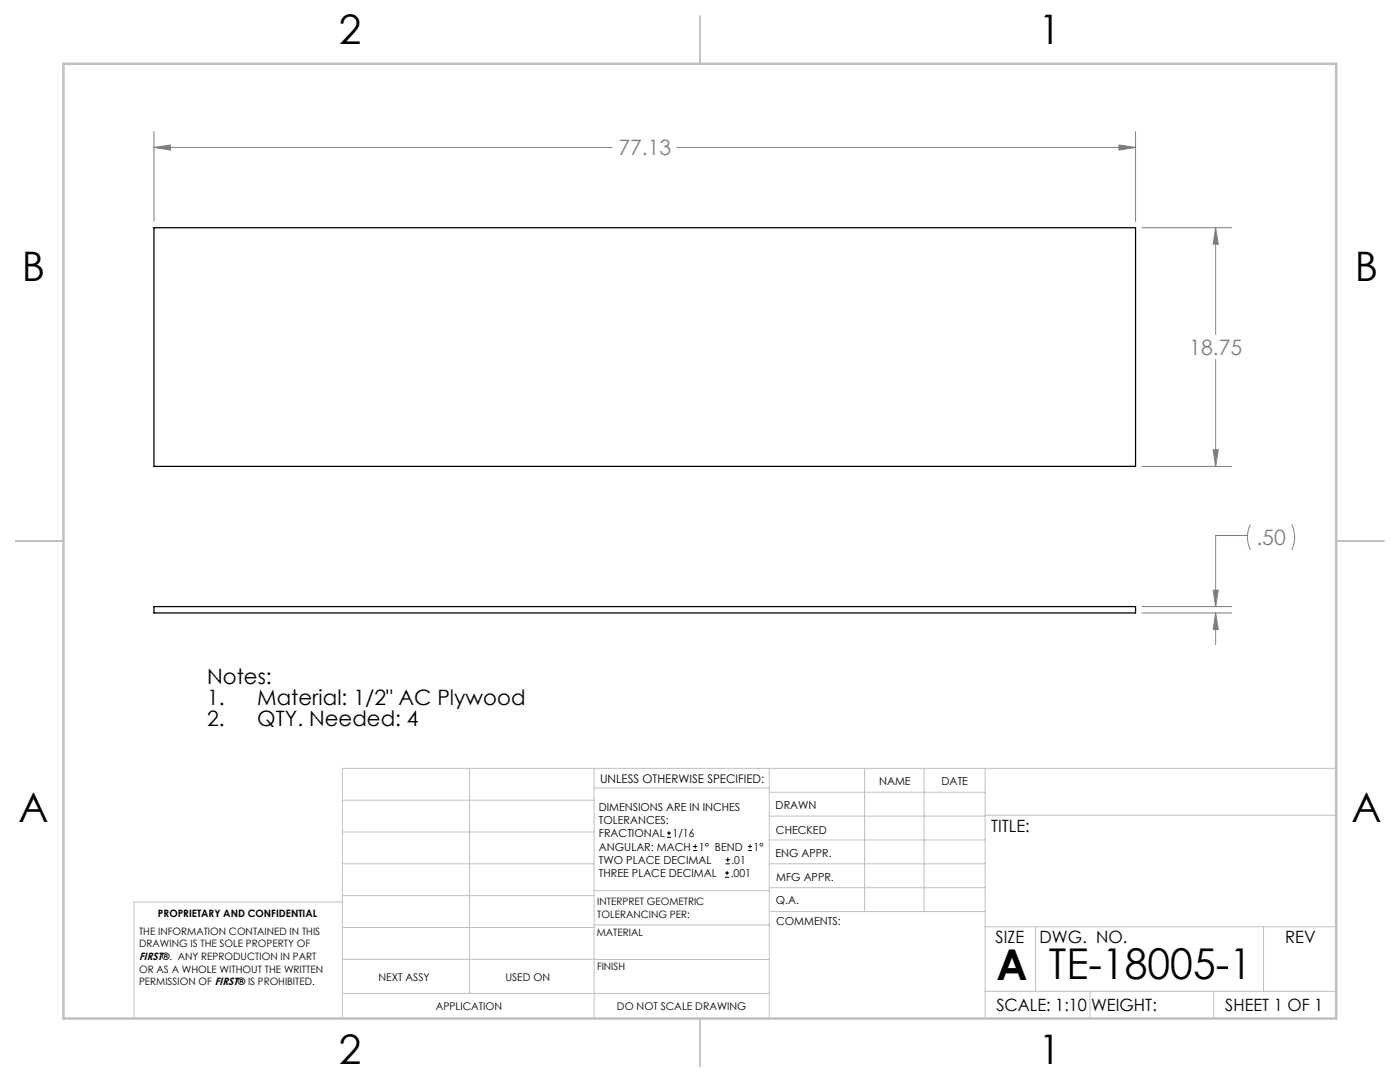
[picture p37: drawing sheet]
<svg xmlns="http://www.w3.org/2000/svg" width="279mm" height="216mm" viewBox="0 0 279 216" stroke-linecap="round" stroke-linejoin="round" font-family="sans-serif">
<defs><g id="words">
<g font-size="8.5">
<text x="198.9" y="195.5">A</text>
<text x="209.3" y="195.4">TE-18005-1</text>
</g>
<g font-size="8.1">
<text x="67.6" y="8.9">2</text>
<text x="207.3" y="8.9">1</text>
<text x="4.4" y="56.2">B</text>
<text x="270.4" y="56.2">B</text>
<text x="3.7" y="164.1">A</text>
<text x="269.7" y="164.1">A</text>
<text x="67.6" y="212.4">2</text>
<text x="207.3" y="212.4">1</text>
</g>
<g font-size="4.2" fill="#808080">
<text x="123.4" y="31">77.13</text>
<text x="237.4" y="70.8">18.75</text>
<text x="250.7" y="108.8">.50</text>
</g>
<g font-size="4.2">
<text x="41.3" y="136.6">Notes:</text>
<text x="41.3" y="140.7">1.</text>
<text x="51.3" y="140.7">Material: 1/2&quot; AC Plywood</text>
<text x="41.3" y="144.9">2.</text>
<text x="51.3" y="144.9">QTY. Needed: 4</text>
</g>
<g font-size="3.4">
<text x="197.8" y="166">TITLE:</text>
<text x="198.7" y="188.1">SIZE</text>
<text x="207.5" y="188.1">DWG. NO.</text>
<text x="256.5" y="188.2">REV</text>
<text x="198.8" y="201.7">SCALE: 1:10</text>
<text x="217.7" y="201.8">WEIGHT:</text>
<text x="244.5" y="201.7">SHEET 1 OF 1</text>
</g>
<text font-size="2.4" x="119.8" y="156.2">UNLESS OTHERWISE SPECIFIED:</text>
<g font-size="2.2">
<text x="119.5" y="161.8">DIMENSIONS ARE IN INCHES</text>
<text x="154.8" y="161.4">DRAWN</text>
<text x="175.4" y="156.6">NAME</text>
<text x="187.9" y="156.7">DATE</text>
<text x="119.5" y="164.4">TOLERANCES:</text>
<text x="119.5" y="167.1">FRACTIONAL</text>
<text x="134.2" y="167.1">1/16</text>
<text x="154.9" y="166.3">CHECKED</text>
<text x="119.5" y="172.4">TWO PLACE DECIMAL</text>
<text x="119.5" y="169.7">ANGULAR: MACH</text>
<text x="139.5" y="169.7">1° BEND</text>
<text x="146" y="172.4">.01</text>
<text x="150.4" y="169.7">1°</text>
<text x="154.8" y="171">ENG APPR.</text>
<text x="119.5" y="175">THREE PLACE DECIMAL</text>
<text x="145.8" y="175">.001</text>
<text x="154.9" y="175.7">MFG APPR.</text>
<text x="154.9" y="180.4">Q.A.</text>
<text x="154.9" y="184.6">COMMENTS:</text>
</g>
<g font-size="2.1">
<text x="27.8" y="191.6">FIRST®. ANY REPRODUCTION IN PART</text>
<text x="75.5" y="195.7">NEXT ASSY</text>
<text x="100.9" y="195.7">USED ON</text>
<text x="86.9" y="201.5">APPLICATION</text>
<text x="123.1" y="201.6">DO NOT SCALE DRAWING</text>
</g>
<g font-size="2">
<text x="31.5" y="182.9">PROPRIETARY AND CONFIDENTIAL</text>
<text x="119.2" y="180.6">INTERPRET GEOMETRIC</text>
<text x="119.2" y="183.1">TOLERANCING PER:</text>
<text x="27.8" y="186.5">THE INFORMATION CONTAINED IN THIS</text>
<text x="27.8" y="189">DRAWING IS THE SOLE PROPERTY OF</text>
<text x="119.1" y="186.7">MATERIAL</text>
<text x="27.8" y="194.1">OR AS A WHOLE WITHOUT THE WRITTEN</text>
<text x="27.8" y="196.6">PERMISSION OF FIRST® IS PROHIBITED.</text>
<text x="119.1" y="193.5">FINISH</text>
</g>
</g></defs>
<g fill="none" stroke="#c0c0c0" stroke-width=".2">
<path d="M68.3 159.7h50.3M93.7 153.3v44.9M118.6 153.3v49.9M118.6 157.2h34.9M153.5 153.3v49.9M153.5 158.1h43.1M172.5 153.3v28.6M184.4 153.3v28.6M196.6 153.3v49.9M266.7 153.3h-198.4v49.9M68.3 178.7h50.3M68.3 172.4h50.3"/>
<path d="M68.3 166h50.3M68.3 180h-41.6v23.2M118.6 177.7h35M153.5 167.6h43.1M153.5 162.8h43.1M153.5 172.4h43.1M153.5 177.1h43.1M196.6 162.7h70.1M68.3 198.2h85.2M68.3 191.4l85.2 .1M68.3 185.1h50.3M118.6 184.6h35"/>
<path d="M153.6 181.9h43M196.6 197.8h70.1M196.6 184.9h70.1M206.7 184.9v12.9M217.5 197.8v5.4M242.2 197.8v5.4M252.2 184.9v12.9"/>
</g>
<path d="M139.7 3.2v9.5M3.1 107.9h9.6M266.7 107.9h9.5M139.7 203.2v9.6" fill="none" stroke="#c0c0c0" stroke-width=".25"/>
<path d="M12.7 12.7h254v190.5h-254z" fill="none" stroke="#c0c0c0" stroke-width=".5"/>
<g fill="none" stroke="#808080" stroke-width=".2">
<path d="M30.7 29.4l3.3-.5v1.1zM30.7 26.2v18M30.7 29.4h91.5M135.1 29.4h91.5M223.3 28.9l3.3 .5-3.3 .6zM226.6 26.2v18M227.9 45.4h17.9M242.6 45.4l.5 3.3h-1zM242.6 45.4v21.3M242.6 71.8v21.3M227.9 93.1h17.9M242.1 89.7h1l-.5 3.4z"/>
<path d="M242.1 117.8h1l-.5 3.2zM249 106.9h-6.4v14.1M249.6 104.7a5.6 5.6 0 0 0 0 5M257.8 104.7a5.6 5.6 0 0 1 0 5M227.9 121h17.9M227.9 122.3h17.9M242.6 122.3l.5 3.3h-1zM242.6 122.3v6.4"/>
</g>
<path d="M223.3 28.9l3.3 .5-3.3 .6zM30.7 29.4l3.3-.5v1.1zM242.1 89.7h1l-.5 3.4zM242.6 45.4l.5 3.3h-1zM242.1 117.8h1l-.5 3.2zM242.6 122.3l.5 3.3h-1z" fill="#808080"/>
<path d="M30.7 45.4h195.9v47.7h-195.9zM30.7 121h195.9v1.3h-195.9z" fill="none" stroke="#000" stroke-width=".25"/>
<g fill="none" stroke="#000" stroke-width=".2">
<path d="M133.1 167.1h.8M133.1 166.2h.8M133.5 165.8v.9M138.3 169.7h.8M138.3 168.9h.8M138.7 168.5v.8M144.7 175h.8M144.7 174.2h.8M144.8 172.4h.9M144.8 171.6h.9M145.1 173.8v.8M145.2 171.1v.9"/>
<path d="M149.3 169.7h.8M149.3 168.9h.8M149.7 168.5v.8"/>
</g>
<use href="#words"/>
</svg>
